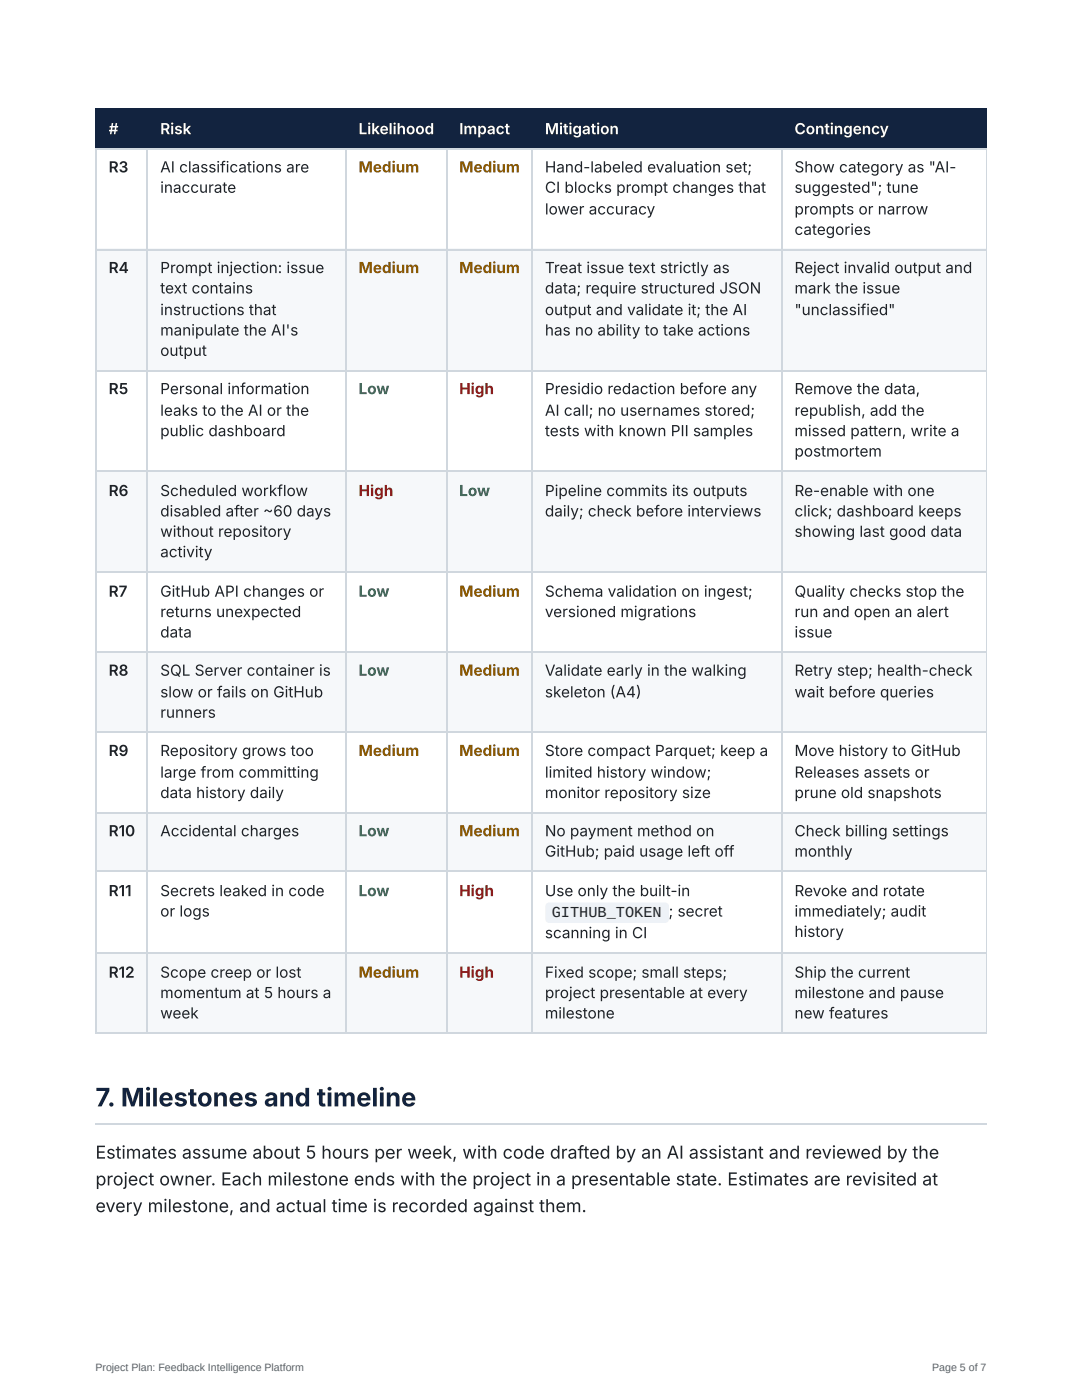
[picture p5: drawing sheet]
<svg xmlns="http://www.w3.org/2000/svg" width="216mm" height="279mm" viewBox="0 0 216 279" stroke-linecap="round" stroke-linejoin="round" font-family="sans-serif">
<defs><g id="words">
<text font-size="5.1" fill="#12233f" x="19" y="220.8">7. Milestones and timeline</text>
<g font-size="3.6" fill="#1f2328">
<text x="19" y="231.2">Estimates assume about 5 hours per week, with code drafted by an AI assistant and reviewed by the</text>
<text x="19" y="236.6">project owner. Each milestone ends with the project in a presentable state. Estimates are revisited at</text>
<text x="19" y="241.9">every milestone, and actual time is recorded against them.</text>
</g>
<g font-size="3.1" fill="#fff">
<text x="21.7" y="26.8">#</text>
<text x="32" y="26.8">Risk</text>
<text x="71.5" y="26.8">Likelihood</text>
<text x="91.6" y="26.8">Impact</text>
<text x="108.7" y="26.8">Mitigation</text>
<text x="158.5" y="26.8">Contingency</text>
</g>
<g font-size="3.1" fill="#1f2328">
<text x="21.7" y="34.4">R3</text>
<text x="32" y="34.4">AI classifications are</text>
<text x="108.7" y="34.4">Hand-labeled evaluation set;</text>
<text x="158.5" y="34.4">Show category as &quot;AI-</text>
<text x="32" y="38.5">inaccurate</text>
<text x="108.7" y="38.5">CI blocks prompt changes that</text>
<text x="158.5" y="38.5">suggested&quot;; tune</text>
<text x="108.7" y="42.8">lower accuracy</text>
<text x="158.5" y="42.8">prompts or narrow</text>
<text x="158.5" y="46.9">categories</text>
<text x="21.7" y="54.5">R4</text>
<text x="32" y="54.5">Prompt injection: issue</text>
<text x="32" y="58.6">text contains</text>
<text x="108.7" y="54.5">Treat issue text strictly as</text>
<text x="108.7" y="58.6">data; require structured JSON</text>
<text x="158.5" y="54.5">Reject invalid output and</text>
<text x="158.5" y="58.6">mark the issue</text>
<text x="32" y="62.9">instructions that</text>
<text x="108.7" y="62.9">output and validate it; the AI</text>
<text x="158.5" y="62.9">&quot;unclassified&quot;</text>
<text x="32" y="67">manipulate the AI's</text>
<text x="32" y="71">output</text>
<text x="108.7" y="67">has no ability to take actions</text>
<text x="21.7" y="78.7">R5</text>
<text x="32" y="78.7">Personal information</text>
<text x="32" y="83">leaks to the AI or the</text>
<text x="108.7" y="78.7">Presidio redaction before any</text>
<text x="108.7" y="83">AI call; no usernames stored;</text>
<text x="158.5" y="78.7">Remove the data,</text>
<text x="158.5" y="83">republish, add the</text>
<text x="32" y="87">public dashboard</text>
<text x="108.7" y="87">tests with known PII samples</text>
<text x="158.5" y="87">missed pattern, write a</text>
<text x="158.5" y="91.1">postmortem</text>
<text x="21.7" y="99">R6</text>
<text x="32" y="99">Scheduled workflow</text>
<text x="108.7" y="99">Pipeline commits its outputs</text>
<text x="158.5" y="99">Re-enable with one</text>
<text x="32" y="103.1">disabled after ~60 days</text>
<text x="32" y="107.1">without repository</text>
<text x="108.7" y="103.1">daily; check before interviews</text>
<text x="158.5" y="103.1">click; dashboard keeps</text>
<text x="158.5" y="107.1">showing last good data</text>
<text x="32" y="111.2">activity</text>
<text x="21.7" y="119.1">R7</text>
<text x="32" y="119.1">GitHub API changes or</text>
<text x="108.7" y="119.1">Schema validation on ingest;</text>
<text x="158.5" y="119.1">Quality checks stop the</text>
<text x="32" y="123.2">returns unexpected</text>
<text x="108.7" y="123.2">versioned migrations</text>
<text x="158.5" y="123.2">run and open an alert</text>
<text x="32" y="127.2">data</text>
<text x="158.5" y="127.2">issue</text>
<text x="21.7" y="134.9">R8</text>
<text x="32" y="134.9">SQL Server container is</text>
<text x="108.7" y="134.9">Validate early in the walking</text>
<text x="158.5" y="134.9">Retry step; health-check</text>
<text x="32" y="139.2">slow or fails on GitHub</text>
<text x="32" y="143.2">runners</text>
<text x="108.7" y="139.2">skeleton (A4)</text>
<text x="158.5" y="139.2">wait before queries</text>
<text x="21.7" y="150.9">R9</text>
<text x="32" y="150.9">Repository grows too</text>
<text x="32" y="155.2">large from committing</text>
<text x="108.7" y="150.9">Store compact Parquet; keep a</text>
<text x="108.7" y="155.2">limited history window;</text>
<text x="158.5" y="150.9">Move history to GitHub</text>
<text x="158.5" y="155.2">Releases assets or</text>
<text x="32" y="159.3">data history daily</text>
<text x="108.7" y="159.3">monitor repository size</text>
<text x="158.5" y="159.3">prune old snapshots</text>
<text x="21.7" y="166.9">R10</text>
<text x="32" y="166.9">Accidental charges</text>
<text x="108.7" y="166.9">No payment method on</text>
<text x="158.5" y="166.9">Check billing settings</text>
<text x="108.7" y="171">GitHub; paid usage left off</text>
<text x="158.5" y="171">monthly</text>
<text x="21.7" y="178.8">R11</text>
<text x="32" y="178.8">Secrets leaked in code</text>
<text x="108.7" y="178.8">Use only the built-in</text>
<text x="158.5" y="178.8">Revoke and rotate</text>
<text x="32" y="182.9">or logs</text>
<text x="110.1" y="183">GITHUB_TOKEN ;</text>
<text x="135.2" y="182.9">secret</text>
<text x="158.5" y="182.9">immediately; audit</text>
<text x="108.7" y="187.2">scanning in CI</text>
<text x="158.5" y="187">history</text>
<text x="21.7" y="195.1">R12</text>
<text x="32" y="195.1">Scope creep or lost</text>
<text x="108.7" y="195.1">Fixed scope; small steps;</text>
<text x="158.5" y="195.1">Ship the current</text>
<text x="32" y="199.2">momentum at 5 hours a</text>
<text x="32" y="203.3">week</text>
<text x="108.7" y="199.2">project presentable at every</text>
<text x="108.7" y="203.3">milestone</text>
<text x="158.5" y="199.2">milestone and pause</text>
<text x="158.5" y="203.3">new features</text>
</g>
<g font-size="3.1" fill="#8a5a00">
<text x="71.5" y="34.4">Medium</text>
<text x="91.6" y="34.4">Medium</text>
<text x="71.5" y="54.5">Medium</text>
<text x="91.6" y="54.5">Medium</text>
<text x="91.6" y="119.1">Medium</text>
<text x="91.6" y="134.9">Medium</text>
<text x="71.5" y="150.9">Medium</text>
<text x="91.6" y="150.9">Medium</text>
<text x="91.6" y="166.9">Medium</text>
<text x="71.5" y="195.1">Medium</text>
</g>
<g font-size="3.1" fill="#1f6f43">
<text x="71.5" y="78.7">Low</text>
<text x="91.6" y="99">Low</text>
<text x="71.5" y="119.1">Low</text>
<text x="71.5" y="134.9">Low</text>
<text x="71.5" y="166.9">Low</text>
<text x="71.5" y="178.8">Low</text>
</g>
<g font-size="3.1" fill="#8a1c1c">
<text x="91.6" y="78.7">High</text>
<text x="71.5" y="99">High</text>
<text x="91.6" y="178.8">High</text>
<text x="91.6" y="195.1">High</text>
</g>
<g font-size="2.1" fill="#57606a">
<text x="19" y="273.6">Project Plan: Feedback Intelligence Platform</text>
<text x="186" y="273.6">Page 5 of 7</text>
</g>
</g></defs>
<g fill="#12233f">
<path d="M19.3 22h10.2v7.6h-10.2z"/>
<path d="M29.5 22h39.6v7.6h-39.6z"/>
<path d="M69.1 22h20.1v7.6h-20.1z"/>
<path d="M89.2 22h17.1v7.6h-17.1z"/>
<path d="M106.3 22h49.8v7.6h-49.8z"/>
<path d="M156.1 22h40.8v7.6h-40.8z"/>
</g>
<g fill="#f6f8fa">
<path d="M19.3 49.7h10.2v24.1h-10.2z"/>
<path d="M29.5 49.7h39.6v24.1h-39.6z"/>
<path d="M69.1 49.7h20.1v24.1h-20.1z"/>
<path d="M89.2 49.7h17.1v24.1h-17.1z"/>
<path d="M106.3 49.7h49.8v24.1h-49.8z"/>
<path d="M156.1 49.7h40.8v24.1h-40.8z"/>
<path d="M19.3 93.9h10.2v20.1h-10.2z"/>
<path d="M29.5 93.9h39.6v20.1h-39.6z"/>
<path d="M69.1 93.9h20.1v20.1h-20.1z"/>
<path d="M89.2 93.9h17.1v20.1h-17.1z"/>
<path d="M106.3 93.9h49.8v20.1h-49.8z"/>
<path d="M156.1 93.9h40.8v20.1h-40.8z"/>
<path d="M19.3 130h10.2v16h-10.2z"/>
<path d="M29.5 130h39.6v16h-39.6z"/>
<path d="M69.1 130h20.1v16h-20.1z"/>
<path d="M89.2 130h17.1v16h-17.1z"/>
<path d="M106.3 130h49.8v16h-49.8z"/>
<path d="M156.1 130h40.8v16h-40.8z"/>
<path d="M19.3 162.1h10.2v11.9h-10.2z"/>
<path d="M29.5 162.1h39.6v11.9h-39.6z"/>
<path d="M69.1 162.1h20.1v11.9h-20.1z"/>
<path d="M89.2 162.1h17.1v11.9h-17.1z"/>
<path d="M106.3 162.1h49.8v11.9h-49.8z"/>
<path d="M156.1 162.1h40.8v11.9h-40.8z"/>
<path d="M19.3 190.3h10.2v16h-10.2z"/>
<path d="M29.5 190.3h39.6v16h-39.6z"/>
<path d="M69.1 190.3h20.1v16h-20.1z"/>
<path d="M89.2 190.3h17.1v16h-17.1z"/>
<path d="M106.3 190.3h49.8v16h-49.8z"/>
<path d="M156.1 190.3h40.8v16h-40.8z"/>
</g>
<path d="M19 21.8h177.9M19 29.7h177.9M19.2 21.7v8.1M29.3 21.7v8.1M69 21.7v8.1M89.1 21.7v8.1M106.1 21.7v8.1M156 21.7v8.1" fill="none" stroke="#12233f" stroke-width=".25"/>
<path d="M196.8 21.7v8.1" fill="none" stroke="#12233f" stroke-width=".2"/>
<g fill="none" stroke="#d0d7de" stroke-width=".25">
<path d="M19 29.7h177.9M19.2 29.8v176.5M29.3 29.8v176.5M69 29.8v176.5M89.1 29.8v176.5M106.1 29.8v176.5M156 29.8v176.5M19 49.8h177.9M19 74h177.9M19 94h177.9M19 114.1h177.9M19 130.2h177.9"/>
<path d="M19 146.2h177.9M19 162.2h177.9M19 173.9h177.9M19 190.2h177.9M19 206.2h177.9M19 224.2h177.9"/>
</g>
<path d="M196.8 29.8v176.5" fill="none" stroke="#d0d7de" stroke-width=".2"/>
<path d="M109 180.3l.6-.2h23.1a.76 .76 0 0 1 .8 .8v2.5a.76 .76 0 0 1-.8 .8h-23.1a.76 .76 0 0 1-.8-.8v-2.5z" fill="#eef2f7"/>
<use href="#words"/>
</svg>
